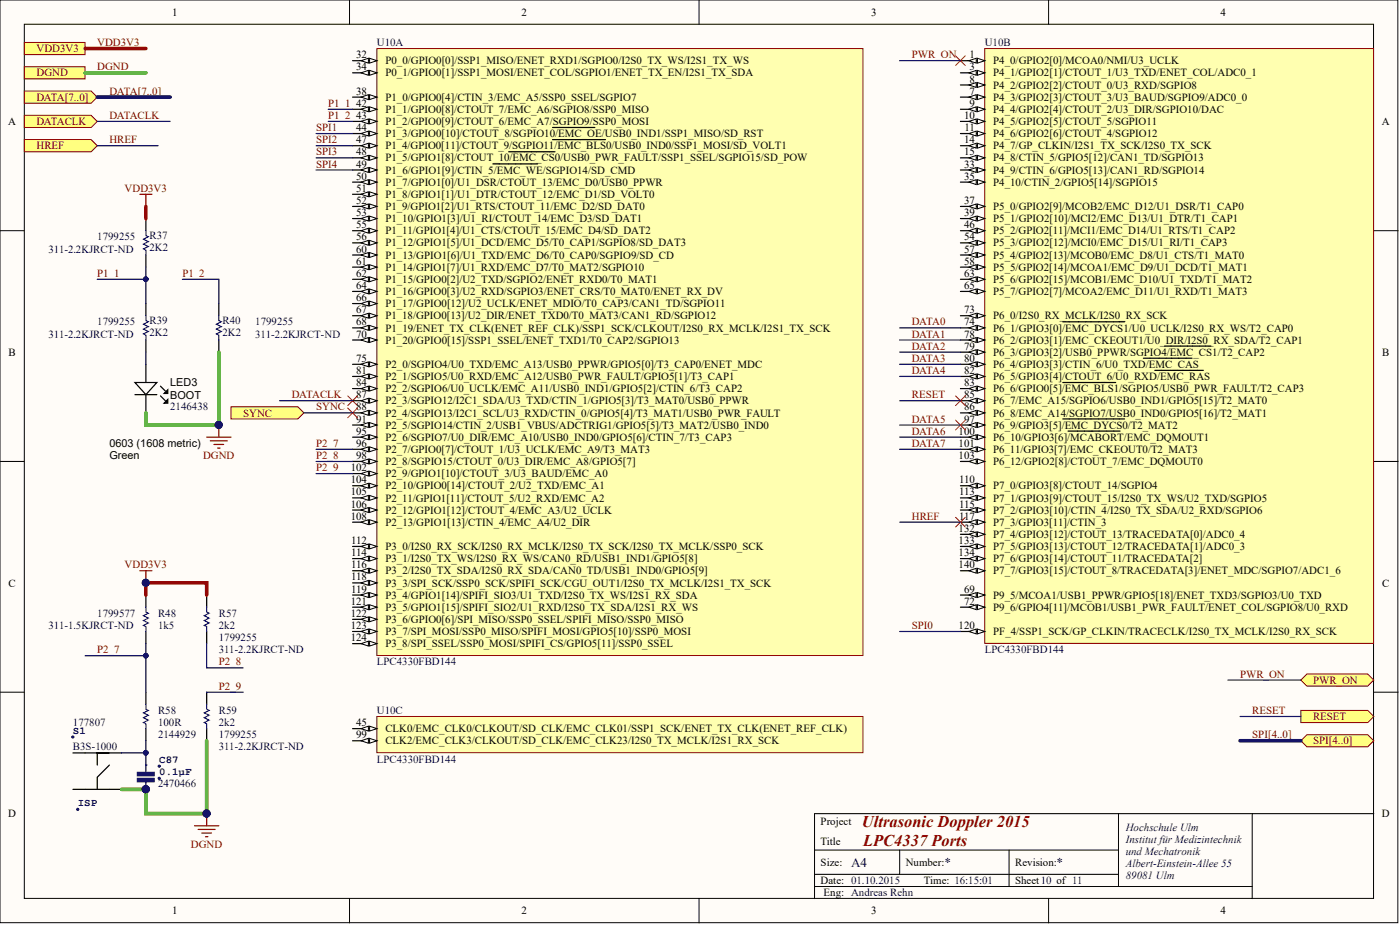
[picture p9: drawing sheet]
<svg xmlns="http://www.w3.org/2000/svg" width="292mm" height="193mm" viewBox="0 0 292 193" stroke-linecap="round" stroke-linejoin="round" font-family="sans-serif">
<defs><g id="words">
<g font-size="3.4" fill="#800000">
<text x="179.8" y="172.5">Ultrasonic Doppler 2015</text>
<text x="180.1" y="176.6">LPC4337 Ports</text>
</g>
<g font-size="2.7" fill="#000080">
<text x="177.6" y="180.8">A4</text>
<text x="197.1" y="180.8">*</text>
<text x="220.4" y="180.8">*</text>
</g>
<g font-size="2.3">
<text x="35.9" y="3.3">1</text>
<text x="108.8" y="3.3">2</text>
<text x="181.7" y="3.3">3</text>
<text x="254.7" y="3.3">4</text>
<text x="74.3" y="12.2">32</text>
<text x="74.3" y="14.7">34</text>
<text x="80.4" y="13.4">P0_0/GPIO0[0]/SSP1_MISO/ENET_RXD1/SGPIO0/I2S0_TX_WS/I2S1_TX_WS</text>
<text x="80.4" y="16">P0_1/GPIO0[1]/SSP1_MOSI/ENET_COL/SGPIO1/ENET_TX_EN/I2S1_TX_SDA</text>
<text x="202.3" y="12.2">1</text>
<text x="202.3" y="14.7">3</text>
<text x="202.3" y="17.2">8</text>
<text x="207.2" y="13.4">P4_0/GPIO2[0]/MCOA0/NMI/U3_UCLK</text>
<text x="207.2" y="16">P4_1/GPIO2[1]/CTOUT_1/U3_TXD/ENET_COL/ADC0_1</text>
<text x="74.3" y="19.8">38</text>
<text x="74.3" y="22.3">42</text>
<text x="80.4" y="21">P1_0/GPIO0[4]/CTIN_3/EMC_A5/SSP0_SSEL/SGPIO7</text>
<text x="80.4" y="23.6">P1_1/GPIO0[8]/CTOUT_7/EMC_A6/SGPIO8/SSP0_MISO</text>
<text x="202.3" y="19.8">7</text>
<text x="202.3" y="22.3">9</text>
<text x="207.2" y="18.5">P4_2/GPIO2[2]/CTOUT_0/U3_RXD/SGPIO8</text>
<text x="207.2" y="21">P4_3/GPIO2[3]/CTOUT_3/U3_BAUD/SGPIO9/ADC0_0</text>
<text x="207.2" y="23.6">P4_4/GPIO2[4]/CTOUT_2/U3_DIR/SGPIO10/DAC</text>
<text x="1.7" y="26.1">A</text>
<text x="74.3" y="24.8">43</text>
<text x="74.3" y="27.4">44</text>
<text x="74.3" y="29.9">47</text>
<text x="80.4" y="26.1">P1_2/GPIO0[9]/CTOUT_6/EMC_A7/SGPIO9/SSP0_MOSI</text>
<text x="80.4" y="28.6">P1_3/GPIO0[10]/CTOUT_8/SGPIO10/EMC_OE/USB0_IND1/SSP1_MISO/SD_RST</text>
<text x="201.1" y="24.8">10</text>
<text x="201.1" y="29.9">14</text>
<text x="201.2" y="27.4">11</text>
<text x="207.2" y="26.1">P4_5/GPIO2[5]/CTOUT_5/SGPIO11</text>
<text x="207.2" y="28.6">P4_6/GPIO2[6]/CTOUT_4/SGPIO12</text>
<text x="288.3" y="26.1">A</text>
<text x="74.3" y="32.4">48</text>
<text x="74.3" y="35">49</text>
<text x="80.4" y="31.2">P1_4/GPIO0[11]/CTOUT_9/SGPIO11/EMC_BLS0/USB0_IND0/SSP1_MOSI/SD_VOLT1</text>
<text x="80.4" y="33.7">P1_5/GPIO1[8]/CTOUT_10/EMC_CS0/USB0_PWR_FAULT/SSP1_SSEL/SGPIO15/SD_POW</text>
<text x="201.1" y="32.4">15</text>
<text x="201.1" y="35">33</text>
<text x="207.2" y="31.2">P4_7/GP_CLKIN/I2S1_TX_SCK/I2S0_TX_SCK</text>
<text x="207.2" y="33.7">P4_8/CTIN_5/GPIO5[12]/CAN1_TD/SGPIO13</text>
<text x="74.3" y="37.5">50</text>
<text x="74.3" y="40">51</text>
<text x="80.4" y="36.2">P1_6/GPIO1[9]/CTIN_5/EMC_WE/SGPIO14/SD_CMD</text>
<text x="80.4" y="38.8">P1_7/GPIO1[0]/U1_DSR/CTOUT_13/EMC_D0/USB0_PPWR</text>
<text x="80.4" y="41.3">P1_8/GPIO1[1]/U1_DTR/CTOUT_12/EMC_D1/SD_VOLT0</text>
<text x="201.1" y="37.5">35</text>
<text x="207.2" y="38.8">P4_10/CTIN_2/GPIO5[14]/SGPIO15</text>
<text x="207.2" y="36.2">P4_9/CTIN_6/GPIO5[13]/CAN1_RD/SGPIO14</text>
<text x="74.3" y="45.1">53</text>
<text x="74.3" y="47.6">55</text>
<text x="74.3" y="42.6">52</text>
<text x="80.4" y="46.4">P1_10/GPIO1[3]/U1_RI/CTOUT_14/EMC_D3/SD_DAT1</text>
<text x="80.4" y="43.8">P1_9/GPIO1[2]/U1_RTS/CTOUT_11/EMC_D2/SD_DAT0</text>
<text x="201.1" y="42.6">37</text>
<text x="201.1" y="45.1">39</text>
<text x="201.1" y="47.6">46</text>
<text x="207.2" y="43.8">P5_0/GPIO2[9]/MCOB2/EMC_D12/U1_DSR/T1_CAP0</text>
<text x="207.2" y="46.4">P5_1/GPIO2[10]/MCI2/EMC_D13/U1_DTR/T1_CAP1</text>
<text x="74.3" y="50.2">56</text>
<text x="74.3" y="52.7">60</text>
<text x="80.4" y="48.9">P1_11/GPIO1[4]/U1_CTS/CTOUT_15/EMC_D4/SD_DAT2</text>
<text x="80.4" y="51.4">P1_12/GPIO1[5]/U1_DCD/EMC_D5/T0_CAP1/SGPIO8/SD_DAT3</text>
<text x="80.4" y="54">P1_13/GPIO1[6]/U1_TXD/EMC_D6/T0_CAP0/SGPIO9/SD_CD</text>
<text x="201.1" y="50.2">54</text>
<text x="201.1" y="52.7">57</text>
<text x="207.2" y="48.9">P5_2/GPIO2[11]/MCI1/EMC_D14/U1_RTS/T1_CAP2</text>
<text x="207.2" y="51.4">P5_3/GPIO2[12]/MCI0/EMC_D15/U1_RI/T1_CAP3</text>
<text x="207.2" y="54">P5_4/GPIO2[13]/MCOB0/EMC_D8/U1_CTS/T1_MAT0</text>
<text x="74.3" y="55.2">61</text>
<text x="74.3" y="57.8">62</text>
<text x="80.4" y="56.5">P1_14/GPIO1[7]/U1_RXD/EMC_D7/T0_MAT2/SGPIO10</text>
<text x="80.4" y="59">P1_15/GPIO0[2]/U2_TXD/SGPIO2/ENET_RXD0/T0_MAT1</text>
<text x="201.1" y="55.2">58</text>
<text x="201.1" y="57.8">63</text>
<text x="207.2" y="56.5">P5_5/GPIO2[14]/MCOA1/EMC_D9/U1_DCD/T1_MAT1</text>
<text x="207.2" y="59">P5_6/GPIO2[15]/MCOB1/EMC_D10/U1_TXD/T1_MAT2</text>
<text x="74.3" y="60.3">64</text>
<text x="74.3" y="62.8">66</text>
<text x="74.3" y="65.4">67</text>
<text x="80.4" y="61.6">P1_16/GPIO0[3]/U2_RXD/SGPIO3/ENET_CRS/T0_MAT0/ENET_RX_DV</text>
<text x="80.4" y="64.1">P1_17/GPIO0[12]/U2_UCLK/ENET_MDIO/T0_CAP3/CAN1_TD/SGPIO11</text>
<text x="201.1" y="60.3">65</text>
<text x="201.1" y="65.4">73</text>
<text x="207.2" y="61.6">P5_7/GPIO2[7]/MCOA2/EMC_D11/U1_RXD/T1_MAT3</text>
<text x="74.3" y="67.9">68</text>
<text x="74.3" y="70.4">70</text>
<text x="80.4" y="66.6">P1_18/GPIO0[13]/U2_DIR/ENET_TXD0/T0_MAT3/CAN1_RD/SGPIO12</text>
<text x="80.4" y="69.2">P1_19/ENET_TX_CLK(ENET_REF_CLK)/SSP1_SCK/CLKOUT/I2S0_RX_MCLK/I2S1_TX_SCK</text>
<text x="80.4" y="71.7">P1_20/GPIO0[15]/SSP1_SSEL/ENET_TXD1/T0_CAP2/SGPIO13</text>
<text x="201.1" y="67.9">74</text>
<text x="201.1" y="70.4">78</text>
<text x="207.2" y="66.6">P6_0/I2S0_RX_MCLK/I2S0_RX_SCK</text>
<text x="207.2" y="69.2">P6_1/GPIO3[0]/EMC_DYCS1/U0_UCLK/I2S0_RX_WS/T2_CAP0</text>
<text x="207.2" y="71.7">P6_2/GPIO3[1]/EMC_CKEOUT1/U0_DIR/I2S0_RX_SDA/T2_CAP1</text>
<text x="1.8" y="74.2">B</text>
<text x="74.3" y="75.5">75</text>
<text x="80.4" y="76.8">P2_0/SGPIO4/U0_TXD/EMC_A13/USB0_PPWR/GPIO5[0]/T3_CAP0/ENET_MDC</text>
<text x="201.1" y="73">79</text>
<text x="201.1" y="75.5">80</text>
<text x="207.2" y="74.2">P6_3/GPIO3[2]/USB0_PPWR/SGPIO4/EMC_CS1/T2_CAP2</text>
<text x="207.2" y="76.8">P6_4/GPIO3[3]/CTIN_6/U0_TXD/EMC_CAS</text>
<text x="288.4" y="74.2">B</text>
<text x="35.5" y="80.6">LED3</text>
<text x="35.5" y="83.1">BOOT</text>
<text x="74.3" y="78">81</text>
<text x="74.3" y="80.6">84</text>
<text x="74.3" y="83.1">87</text>
<text x="80.4" y="79.3">P2_1/SGPIO5/U0_RXD/EMC_A12/USB0_PWR_FAULT/GPIO5[1]/T3_CAP1</text>
<text x="80.4" y="81.8">P2_2/SGPIO6/U0_UCLK/EMC_A11/USB0_IND1/GPIO5[2]/CTIN_6/T3_CAP2</text>
<text x="201.1" y="78">82</text>
<text x="201.1" y="80.6">83</text>
<text x="201.1" y="83.1">85</text>
<text x="207.2" y="79.3">P6_5/GPIO3[4]/CTOUT_6/U0_RXD/EMC_RAS</text>
<text x="207.2" y="81.8">P6_6/GPIO0[5]/EMC_BLS1/SGPIO5/USB0_PWR_FAULT/T2_CAP3</text>
<text x="74.3" y="85.6">88</text>
<text x="74.3" y="88.2">91</text>
<text x="80.4" y="84.4">P2_3/SGPIO12/I2C1_SDA/U3_TXD/CTIN_1/GPIO5[3]/T3_MAT0/USB0_PPWR</text>
<text x="80.4" y="86.9">P2_4/SGPIO13/I2C1_SCL/U3_RXD/CTIN_0/GPIO5[4]/T3_MAT1/USB0_PWR_FAULT</text>
<text x="80.4" y="89.4">P2_5/SGPIO14/CTIN_2/USB1_VBUS/ADCTRIG1/GPIO5[5]/T3_MAT2/USB0_IND0</text>
<text x="201.1" y="85.6">86</text>
<text x="201.1" y="88.2">97</text>
<text x="207.2" y="84.4">P6_7/EMC_A15/SGPIO6/USB0_IND1/GPIO5[15]/T2_MAT0</text>
<text x="207.2" y="86.9">P6_8/EMC_A14/SGPIO7/USB0_IND0/GPIO5[16]/T2_MAT1</text>
<text x="207.2" y="89.4">P6_9/GPIO3[5]/EMC_DYCS0/T2_MAT2</text>
<text x="22.8" y="93.3">0603 (1608 metric)</text>
<text x="22.8" y="95.8">Green</text>
<text x="74.3" y="90.7">95</text>
<text x="74.3" y="93.2">96</text>
<text x="74.3" y="95.8">98</text>
<text x="80.4" y="92">P2_6/SGPIO7/U0_DIR/EMC_A10/USB0_IND0/GPIO5[6]/CTIN_7/T3_CAP3</text>
<text x="80.4" y="94.5">P2_7/GPIO0[7]/CTOUT_1/U3_UCLK/EMC_A9/T3_MAT3</text>
<text x="200" y="90.7">100</text>
<text x="200" y="93.2">101</text>
<text x="200" y="95.8">103</text>
<text x="207.2" y="92">P6_10/GPIO3[6]/MCABORT/EMC_DQMOUT1</text>
<text x="207.2" y="94.5">P6_11/GPIO3[7]/EMC_CKEOUT0/T2_MAT3</text>
<text x="73.2" y="100.8">104</text>
<text x="73.2" y="98.3">102</text>
<text x="80.4" y="97">P2_8/SGPIO15/CTOUT_0/U3_DIR/EMC_A8/GPIO5[7]</text>
<text x="80.4" y="99.6">P2_9/GPIO1[10]/CTOUT_3/U3_BAUD/EMC_A0</text>
<text x="200.1" y="100.8">110</text>
<text x="207.2" y="97">P6_12/GPIO2[8]/CTOUT_7/EMC_DQMOUT0</text>
<text x="73.2" y="103.4">105</text>
<text x="73.2" y="105.9">106</text>
<text x="80.4" y="102.1">P2_10/GPIO0[14]/CTOUT_2/U2_TXD/EMC_A1</text>
<text x="80.4" y="104.6">P2_11/GPIO1[11]/CTOUT_5/U2_RXD/EMC_A2</text>
<text x="80.4" y="107.2">P2_12/GPIO1[12]/CTOUT_4/EMC_A3/U2_UCLK</text>
<text x="200.1" y="103.4">113</text>
<text x="200.1" y="105.9">115</text>
<text x="207.2" y="102.1">P7_0/GPIO3[8]/CTOUT_14/SGPIO4</text>
<text x="207.2" y="104.6">P7_1/GPIO3[9]/CTOUT_15/I2S0_TX_WS/U2_TXD/SGPIO5</text>
<text x="207.2" y="107.2">P7_2/GPIO3[10]/CTIN_4/I2S0_TX_SDA/U2_RXD/SGPIO6</text>
<text x="73.2" y="108.4">108</text>
<text x="73.3" y="113.5">112</text>
<text x="80.4" y="109.7">P2_13/GPIO1[13]/CTIN_4/EMC_A4/U2_DIR</text>
<text x="200" y="111">132</text>
<text x="200" y="113.5">133</text>
<text x="200.1" y="108.4">117</text>
<text x="207.2" y="109.7">P7_3/GPIO3[11]/CTIN_3</text>
<text x="207.2" y="112.2">P7_4/GPIO3[12]/CTOUT_13/TRACEDATA[0]/ADC0_4</text>
<text x="73.3" y="116">114</text>
<text x="73.3" y="118.6">116</text>
<text x="80.4" y="114.8">P3_0/I2S0_RX_SCK/I2S0_RX_MCLK/I2S0_TX_SCK/I2S0_TX_MCLK/SSP0_SCK</text>
<text x="80.4" y="117.3">P3_1/I2S0_TX_WS/I2S0_RX_WS/CAN0_RD/USB1_IND1/GPIO5[8]</text>
<text x="80.4" y="119.8">P3_2/I2S0_TX_SDA/I2S0_RX_SDA/CAN0_TD/USB1_IND0/GPIO5[9]</text>
<text x="200" y="116">134</text>
<text x="200" y="118.6">140</text>
<text x="207.2" y="114.8">P7_5/GPIO3[13]/CTOUT_12/TRACEDATA[1]/ADC0_3</text>
<text x="207.2" y="117.3">P7_6/GPIO3[14]/CTOUT_11/TRACEDATA[2]</text>
<text x="207.2" y="119.8">P7_7/GPIO3[15]/CTOUT_8/TRACEDATA[3]/ENET_MDC/SGPIO7/ADC1_6</text>
<text x="1.8" y="122.4">C</text>
<text x="73.3" y="121.1">118</text>
<text x="73.3" y="123.6">119</text>
<text x="80.4" y="122.4">P3_3/SPI_SCK/SSP0_SCK/SPIFI_SCK/CGU_OUT1/I2S0_TX_MCLK/I2S1_TX_SCK</text>
<text x="80.4" y="124.9">P3_4/GPIO1[14]/SPIFI_SIO3/U1_TXD/I2S0_TX_WS/I2S1_RX_SDA</text>
<text x="201.1" y="123.6">69</text>
<text x="207.2" y="124.9">P9_5/MCOA1/USB1_PPWR/GPIO5[18]/ENET_TXD3/SGPIO3/U0_TXD</text>
<text x="288.4" y="122.4">C</text>
<text x="73.2" y="126.2">121</text>
<text x="73.2" y="128.7">122</text>
<text x="73.2" y="131.2">123</text>
<text x="80.4" y="127.4">P3_5/GPIO1[15]/SPIFI_SIO2/U1_RXD/I2S0_TX_SDA/I2S1_RX_WS</text>
<text x="80.4" y="130">P3_6/GPIO0[6]/SPI_MISO/SSP0_SSEL/SPIFI_MISO/SSP0_MISO</text>
<text x="200" y="131.2">120</text>
<text x="201.1" y="126.2">72</text>
<text x="207.2" y="127.4">P9_6/GPIO4[11]/MCOB1/USB1_PWR_FAULT/ENET_COL/SGPIO8/U0_RXD</text>
<text x="73.2" y="133.8">124</text>
<text x="80.4" y="132.5">P3_7/SPI_MOSI/SSP0_MISO/SPIFI_MOSI/GPIO5[10]/SSP0_MOSI</text>
<text x="80.4" y="135">P3_8/SPI_SSEL/SSP0_MOSI/SPIFI_CS/GPIO5[11]/SSP0_SSEL</text>
<text x="207.2" y="132.5">PF_4/SSP1_SCK/GP_CLKIN/TRACECLK/I2S0_TX_MCLK/I2S0_RX_SCK</text>
<text x="74.3" y="151.5">45</text>
<text x="74.3" y="154">99</text>
<text x="80.4" y="152.8">CLK0/EMC_CLK0/CLKOUT/SD_CLK/EMC_CLK01/SSP1_SCK/ENET_TX_CLK(ENET_REF_CLK)</text>
<text x="80.4" y="155.3">CLK2/EMC_CLK3/CLKOUT/SD_CLK/EMC_CLK23/I2S0_TX_MCLK/I2S1_RX_SCK</text>
<text x="1.7" y="170.5">D</text>
<text x="171.2" y="172.1">Project</text>
<text x="288.3" y="170.5">D</text>
<text x="171.2" y="176.2">Title</text>
<text x="171.2" y="180.6">Size:</text>
<text x="171.2" y="184.4">Date: 01.10.2015</text>
<text x="189" y="180.6">Number:</text>
<text x="192.8" y="184.4">Time: 16:15:01</text>
<text x="211.8" y="180.6">Revision:</text>
<text x="211.8" y="184.4">Sheet10 of 11</text>
<text x="35.9" y="190.8">1</text>
<text x="108.8" y="190.8">2</text>
<text x="171.9" y="187">Eng: Andreas Rehn</text>
<text x="181.7" y="190.8">3</text>
<text x="254.7" y="190.8">4</text>
</g>
<g font-size="2.3" fill="#800000">
<text x="7.6" y="10.9">VDD3V3</text>
<text x="20.3" y="9.6">VDD3V3</text>
<text x="7.6" y="16">DGND</text>
<text x="20.3" y="14.7">DGND</text>
<text x="190.2" y="12.2">PWR_ON</text>
<text x="7.6" y="21">DATA[7..0]</text>
<text x="22.8" y="19.8">DATA[7..0]</text>
<text x="68.5" y="22.3">P1_1</text>
<text x="7.6" y="26.1">DATACLK</text>
<text x="22.8" y="24.8">DATACLK</text>
<text x="22.8" y="29.9">HREF</text>
<text x="66" y="29.9">SPI2</text>
<text x="66" y="27.4">SPI1</text>
<text x="68.5" y="24.8">P1_2</text>
<text x="7.6" y="31.2">HREF</text>
<text x="66" y="32.4">SPI3</text>
<text x="66" y="35">SPI4</text>
<text x="26" y="40">VDD3V3</text>
<text x="20.3" y="57.8">P1_1</text>
<text x="38" y="57.8">P1_2</text>
<text x="190.2" y="67.9">DATA0</text>
<text x="190.2" y="70.4">DATA1</text>
<text x="190.2" y="73">DATA2</text>
<text x="190.2" y="75.5">DATA3</text>
<text x="60.9" y="83.1">DATACLK</text>
<text x="190.2" y="78">DATA4</text>
<text x="190.2" y="83.1">RESET</text>
<text x="50.7" y="86.9">SYNC</text>
<text x="66" y="85.6">SYNC</text>
<text x="190.2" y="88.2">DATA5</text>
<text x="42.4" y="95.8">DGND</text>
<text x="66" y="93.2">P2_7</text>
<text x="66" y="95.8">P2_8</text>
<text x="190.2" y="90.7">DATA6</text>
<text x="190.2" y="93.2">DATA7</text>
<text x="66" y="98.3">P2_9</text>
<text x="190.2" y="108.4">HREF</text>
<text x="26" y="118.6">VDD3V3</text>
<text x="190.2" y="131.2">SPI0</text>
<text x="20.3" y="136.3">P2_7</text>
<text x="45.7" y="143.9">P2_9</text>
<text x="45.7" y="138.8">P2_8</text>
<text x="258.7" y="141.4">PWR_ON</text>
<text x="273.9" y="142.6">PWR_ON</text>
<text x="261.3" y="149">RESET</text>
<text x="261.3" y="154">SPI[4..0]</text>
<text x="273.9" y="150.2">RESET</text>
<text x="273.9" y="155.3">SPI[4..0]</text>
<text x="39.8" y="176.8">DGND</text>
</g>
<g font-size="2.3" fill="#000080">
<text x="78.6" y="9.6">U10A</text>
<text x="205.5" y="9.6">U10B</text>
<text x="10.1" y="52.7">311-2.2KJRCT-ND</text>
<text x="20.3" y="50.2">1799255</text>
<text x="31.2" y="49.9">R37</text>
<text x="31.2" y="52.4">2K2</text>
<text x="10.1" y="70.4">311-2.2KJRCT-ND</text>
<text x="20.3" y="67.9">1799255</text>
<text x="31.2" y="67.6">R39</text>
<text x="31.2" y="70.2">2K2</text>
<text x="46.4" y="67.6">R40</text>
<text x="46.4" y="70.2">2K2</text>
<text x="53.3" y="70.4">311-2.2KJRCT-ND</text>
<text x="53.3" y="67.9">1799255</text>
<text x="35.5" y="85.6">2146438</text>
<text x="10.1" y="131.2">311-1.5KJRCT-ND</text>
<text x="20.3" y="128.7">1799577</text>
<text x="33" y="128.7">R48</text>
<text x="33" y="131.2">1k5</text>
<text x="45.7" y="128.7">R57</text>
<text x="45.7" y="131.2">2k2</text>
<text x="45.7" y="136.3">311-2.2KJRCT-ND</text>
<text x="45.7" y="133.8">1799255</text>
<text x="205.5" y="136.3">LPC4330FBD144</text>
<text x="78.6" y="138.8">LPC4330FBD144</text>
<text x="33" y="149">R58</text>
<text x="45.7" y="149">R59</text>
<text x="78.6" y="149">U10C</text>
<text x="15.2" y="151.5">177807</text>
<text x="33" y="154">2144929</text>
<text x="33" y="151.5">100R</text>
<text x="45.7" y="154">1799255</text>
<text x="45.7" y="151.5">2k2</text>
<text x="15.2" y="156.6">B3S-1000</text>
<text x="45.7" y="156.6">311-2.2KJRCT-ND</text>
<text x="78.6" y="159.1">LPC4330FBD144</text>
<text x="33" y="164.2">2470466</text>
<text x="234.9" y="173.3">Hochschule Ulm</text>
<text x="234.9" y="175.8">Institut für Medizintechnik</text>
<text x="234.9" y="178.4">und Mechatronik</text>
<text x="234.9" y="180.9">Albert-Einstein-Allee 55</text>
<text x="234.9" y="183.4">89081 Ulm</text>
</g>
<g font-size="2.2" fill="#000080">
<text x="15.2" y="153.1">S1</text>
<text x="33.2" y="159.2">C87</text>
<text x="33.2" y="161.7">0.1µF</text>
<text x="16.2" y="168.2">ISP</text>
</g>
</g></defs>
<g fill="#fffcf8" stroke="#000" stroke-width=".21">
<path d="M0 0h291.7v192.5h-291.7z"/>
<path d="M5.1 5.1h281.5v182.3h-281.5z"/>
</g>
<g fill="none" stroke="#000" stroke-width=".21">
<path d="M72.9 0v5.1M145.9 0v5.1M218.8 0v5.1M0 48.1h5.1M286.6 48.1h5.1M0 96.3h5.1M286.6 96.3h5.1M0 144.4h5.1M286.6 144.4h5.1M169.9 177.3h63.5M187.7 177.3v5.1M210.5 177.3v7.6"/>
<path d="M233.4 169.7v15.2M261.3 169.7h-91.4v17.8M286.6 169.7h-25.3v17.8M72.9 187.5v5M145.9 187.5v5M169.9 184.9h91.4M169.9 182.4h63.5M218.8 187.5v5"/>
</g>
<g fill="#ffff80" stroke="#800000" stroke-width=".21">
<path d="M5.1 19h13.9l1.3 1.3-1.3 1.2h-13.9z" fill-rule="evenodd"/>
<path d="M5.1 8.9h12.7v2.5h-12.7z" fill-rule="evenodd"/>
<path d="M5.1 13.9h12.7v2.6h-12.7z" fill-rule="evenodd"/>
</g>
<path d="M205.5 10.1h81.1v124.1h-81.1z" fill="#ffffb0" stroke="#800000" stroke-width=".21"/>
<path d="M200.4 12.7h5.1" fill="none" stroke="#000" stroke-width=".25"/>
<path d="M203.9 12.2l1.6 .5-1.6 .5z" fill="#fffcf8"/>
<path d="M203.9 12.2l1.6 .5-1.6 .5z" fill="none" stroke="#000" stroke-width=".21"/>
<path d="M202.2 12.7l1.5-.5v1z" fill="#fffcf8"/>
<path d="M202.2 12.7l1.5-.5v1z" fill="none" stroke="#000" stroke-width=".21"/>
<path d="M200.4 15.2h5.1" fill="none" stroke="#000" stroke-width=".25"/>
<path d="M203.9 14.7l1.6 .5-1.6 .5z" fill="#fffcf8"/>
<path d="M203.9 14.7l1.6 .5-1.6 .5z" fill="none" stroke="#000" stroke-width=".21"/>
<path d="M202.2 15.2l1.5-.5v1z" fill="#fffcf8"/>
<path d="M202.2 15.2l1.5-.5v1z" fill="none" stroke="#000" stroke-width=".21"/>
<path d="M200.4 38h5.1" fill="none" stroke="#000" stroke-width=".25"/>
<path d="M203.9 37.5l1.6 .5-1.6 .5z" fill="#fffcf8"/>
<path d="M203.9 37.5l1.6 .5-1.6 .5z" fill="none" stroke="#000" stroke-width=".21"/>
<path d="M202.2 38l1.5-.5v1z" fill="#fffcf8"/>
<path d="M202.2 38l1.5-.5v1z" fill="none" stroke="#000" stroke-width=".21"/>
<path d="M200.4 17.7h5.1" fill="none" stroke="#000" stroke-width=".25"/>
<path d="M203.9 17.2l1.6 .5-1.6 .5z" fill="#fffcf8"/>
<path d="M203.9 17.2l1.6 .5-1.6 .5z" fill="none" stroke="#000" stroke-width=".21"/>
<path d="M202.2 17.7l1.5-.5v1z" fill="#fffcf8"/>
<path d="M202.2 17.7l1.5-.5v1z" fill="none" stroke="#000" stroke-width=".21"/>
<path d="M200.4 20.3h5.1" fill="none" stroke="#000" stroke-width=".25"/>
<path d="M203.9 19.8l1.6 .5-1.6 .5z" fill="#fffcf8"/>
<path d="M203.9 19.8l1.6 .5-1.6 .5z" fill="none" stroke="#000" stroke-width=".21"/>
<path d="M202.2 20.3l1.5-.5v1z" fill="#fffcf8"/>
<path d="M202.2 20.3l1.5-.5v1z" fill="none" stroke="#000" stroke-width=".21"/>
<path d="M200.4 22.8h5.1" fill="none" stroke="#000" stroke-width=".25"/>
<path d="M203.9 22.3l1.6 .5-1.6 .5z" fill="#fffcf8"/>
<path d="M203.9 22.3l1.6 .5-1.6 .5z" fill="none" stroke="#000" stroke-width=".21"/>
<path d="M202.2 22.8l1.5-.5v1z" fill="#fffcf8"/>
<path d="M202.2 22.8l1.5-.5v1z" fill="none" stroke="#000" stroke-width=".21"/>
<path d="M200.4 25.3h5.1" fill="none" stroke="#000" stroke-width=".25"/>
<path d="M203.9 24.8l1.6 .5-1.6 .5z" fill="#fffcf8"/>
<path d="M203.9 24.8l1.6 .5-1.6 .5z" fill="none" stroke="#000" stroke-width=".21"/>
<path d="M202.2 25.3l1.5-.5v1z" fill="#fffcf8"/>
<path d="M202.2 25.3l1.5-.5v1z" fill="none" stroke="#000" stroke-width=".21"/>
<path d="M200.4 27.9h5.1" fill="none" stroke="#000" stroke-width=".25"/>
<path d="M203.9 27.4l1.6 .5-1.6 .5z" fill="#fffcf8"/>
<path d="M203.9 27.4l1.6 .5-1.6 .5z" fill="none" stroke="#000" stroke-width=".21"/>
<path d="M202.2 27.9l1.5-.5v1z" fill="#fffcf8"/>
<path d="M202.2 27.9l1.5-.5v1z" fill="none" stroke="#000" stroke-width=".21"/>
<path d="M200.4 30.4h5.1" fill="none" stroke="#000" stroke-width=".25"/>
<path d="M203.9 29.9l1.6 .5-1.6 .5z" fill="#fffcf8"/>
<path d="M203.9 29.9l1.6 .5-1.6 .5z" fill="none" stroke="#000" stroke-width=".21"/>
<path d="M202.2 30.4l1.5-.5v1z" fill="#fffcf8"/>
<path d="M202.2 30.4l1.5-.5v1z" fill="none" stroke="#000" stroke-width=".21"/>
<path d="M200.4 32.9h5.1" fill="none" stroke="#000" stroke-width=".25"/>
<path d="M203.9 32.4l1.6 .5-1.6 .5z" fill="#fffcf8"/>
<path d="M203.9 32.4l1.6 .5-1.6 .5z" fill="none" stroke="#000" stroke-width=".21"/>
<path d="M202.2 32.9l1.5-.5v1z" fill="#fffcf8"/>
<path d="M202.2 32.9l1.5-.5v1z" fill="none" stroke="#000" stroke-width=".21"/>
<path d="M200.4 35.5h5.1" fill="none" stroke="#000" stroke-width=".25"/>
<path d="M203.9 35l1.6 .5-1.6 .5z" fill="#fffcf8"/>
<path d="M203.9 35l1.6 .5-1.6 .5z" fill="none" stroke="#000" stroke-width=".21"/>
<path d="M202.2 35.5l1.5-.5v1z" fill="#fffcf8"/>
<path d="M202.2 35.5l1.5-.5v1z" fill="none" stroke="#000" stroke-width=".21"/>
<path d="M200.4 43.1h5.1" fill="none" stroke="#000" stroke-width=".25"/>
<path d="M203.9 42.6l1.6 .5-1.6 .5z" fill="#fffcf8"/>
<path d="M203.9 42.6l1.6 .5-1.6 .5z" fill="none" stroke="#000" stroke-width=".21"/>
<path d="M202.2 43.1l1.5-.5v1z" fill="#fffcf8"/>
<path d="M202.2 43.1l1.5-.5v1z" fill="none" stroke="#000" stroke-width=".21"/>
<path d="M200.4 45.6h5.1" fill="none" stroke="#000" stroke-width=".25"/>
<path d="M203.9 45.1l1.6 .5-1.6 .5z" fill="#fffcf8"/>
<path d="M203.9 45.1l1.6 .5-1.6 .5z" fill="none" stroke="#000" stroke-width=".21"/>
<path d="M202.2 45.6l1.5-.5v1z" fill="#fffcf8"/>
<path d="M202.2 45.6l1.5-.5v1z" fill="none" stroke="#000" stroke-width=".21"/>
<path d="M200.4 48.1h5.1" fill="none" stroke="#000" stroke-width=".25"/>
<path d="M203.9 47.6l1.6 .5-1.6 .5z" fill="#fffcf8"/>
<path d="M203.9 47.6l1.6 .5-1.6 .5z" fill="none" stroke="#000" stroke-width=".21"/>
<path d="M202.2 48.1l1.5-.5v1z" fill="#fffcf8"/>
<path d="M202.2 48.1l1.5-.5v1z" fill="none" stroke="#000" stroke-width=".21"/>
<path d="M200.4 50.7h5.1" fill="none" stroke="#000" stroke-width=".25"/>
<path d="M203.9 50.2l1.6 .5-1.6 .5z" fill="#fffcf8"/>
<path d="M203.9 50.2l1.6 .5-1.6 .5z" fill="none" stroke="#000" stroke-width=".21"/>
<path d="M202.2 50.7l1.5-.5v1z" fill="#fffcf8"/>
<path d="M202.2 50.7l1.5-.5v1z" fill="none" stroke="#000" stroke-width=".21"/>
<path d="M200.4 53.2h5.1" fill="none" stroke="#000" stroke-width=".25"/>
<path d="M203.9 52.7l1.6 .5-1.6 .5z" fill="#fffcf8"/>
<path d="M203.9 52.7l1.6 .5-1.6 .5z" fill="none" stroke="#000" stroke-width=".21"/>
<path d="M202.2 53.2l1.5-.5v1z" fill="#fffcf8"/>
<path d="M202.2 53.2l1.5-.5v1z" fill="none" stroke="#000" stroke-width=".21"/>
<path d="M200.4 55.7h5.1" fill="none" stroke="#000" stroke-width=".25"/>
<path d="M203.9 55.2l1.6 .5-1.6 .5z" fill="#fffcf8"/>
<path d="M203.9 55.2l1.6 .5-1.6 .5z" fill="none" stroke="#000" stroke-width=".21"/>
<path d="M202.2 55.7l1.5-.5v1z" fill="#fffcf8"/>
<path d="M202.2 55.7l1.5-.5v1z" fill="none" stroke="#000" stroke-width=".21"/>
<path d="M200.4 58.3h5.1" fill="none" stroke="#000" stroke-width=".25"/>
<path d="M203.9 57.8l1.6 .5-1.6 .5z" fill="#fffcf8"/>
<path d="M203.9 57.8l1.6 .5-1.6 .5z" fill="none" stroke="#000" stroke-width=".21"/>
<path d="M202.2 58.3l1.5-.5v1z" fill="#fffcf8"/>
<path d="M202.2 58.3l1.5-.5v1z" fill="none" stroke="#000" stroke-width=".21"/>
<path d="M200.4 60.8h5.1" fill="none" stroke="#000" stroke-width=".25"/>
<path d="M203.9 60.3l1.6 .5-1.6 .5z" fill="#fffcf8"/>
<path d="M203.9 60.3l1.6 .5-1.6 .5z" fill="none" stroke="#000" stroke-width=".21"/>
<path d="M202.2 60.8l1.5-.5v1z" fill="#fffcf8"/>
<path d="M202.2 60.8l1.5-.5v1z" fill="none" stroke="#000" stroke-width=".21"/>
<path d="M200.4 65.9h5.1" fill="none" stroke="#000" stroke-width=".25"/>
<path d="M203.9 65.4l1.6 .5-1.6 .5z" fill="#fffcf8"/>
<path d="M203.9 65.4l1.6 .5-1.6 .5z" fill="none" stroke="#000" stroke-width=".21"/>
<path d="M202.2 65.9l1.5-.5v1z" fill="#fffcf8"/>
<path d="M202.2 65.9l1.5-.5v1z" fill="none" stroke="#000" stroke-width=".21"/>
<path d="M200.4 68.4h5.1" fill="none" stroke="#000" stroke-width=".25"/>
<path d="M203.9 67.9l1.6 .5-1.6 .5z" fill="#fffcf8"/>
<path d="M203.9 67.9l1.6 .5-1.6 .5z" fill="none" stroke="#000" stroke-width=".21"/>
<path d="M202.2 68.4l1.5-.5v1z" fill="#fffcf8"/>
<path d="M202.2 68.4l1.5-.5v1z" fill="none" stroke="#000" stroke-width=".21"/>
<path d="M221.7 67.1h12.9M200.4 91.2h5.1" fill="none" stroke="#000" stroke-width=".25"/>
<path d="M203.9 90.7l1.6 .5-1.6 .5z" fill="#fffcf8"/>
<path d="M203.9 90.7l1.6 .5-1.6 .5z" fill="none" stroke="#000" stroke-width=".21"/>
<path d="M202.2 91.2l1.5-.5v1z" fill="#fffcf8"/>
<path d="M202.2 91.2l1.5-.5v1z" fill="none" stroke="#000" stroke-width=".21"/>
<path d="M200.4 93.7h5.1M222.8 89.9h10.9" fill="none" stroke="#000" stroke-width=".25"/>
<path d="M203.9 93.2l1.6 .5-1.6 .5z" fill="#fffcf8"/>
<path d="M203.9 93.2l1.6 .5-1.6 .5z" fill="none" stroke="#000" stroke-width=".21"/>
<path d="M202.2 93.7l1.5-.5v1z" fill="#fffcf8"/>
<path d="M202.2 93.7l1.5-.5v1z" fill="none" stroke="#000" stroke-width=".21"/>
<path d="M200.4 96.3h5.1" fill="none" stroke="#000" stroke-width=".25"/>
<path d="M203.9 95.8l1.6 .5-1.6 .5z" fill="#fffcf8"/>
<path d="M203.9 95.8l1.6 .5-1.6 .5z" fill="none" stroke="#000" stroke-width=".21"/>
<path d="M202.2 96.3l1.5-.5v1z" fill="#fffcf8"/>
<path d="M202.2 96.3l1.5-.5v1z" fill="none" stroke="#000" stroke-width=".21"/>
<path d="M200.4 70.9h5.1" fill="none" stroke="#000" stroke-width=".25"/>
<path d="M203.9 70.4l1.6 .5-1.6 .5z" fill="#fffcf8"/>
<path d="M203.9 70.4l1.6 .5-1.6 .5z" fill="none" stroke="#000" stroke-width=".21"/>
<path d="M202.2 70.9l1.5-.5v1z" fill="#fffcf8"/>
<path d="M202.2 70.9l1.5-.5v1z" fill="none" stroke="#000" stroke-width=".21"/>
<path d="M200.4 73.5h5.1" fill="none" stroke="#000" stroke-width=".25"/>
<path d="M203.9 73l1.6 .5-1.6 .5z" fill="#fffcf8"/>
<path d="M203.9 73l1.6 .5-1.6 .5z" fill="none" stroke="#000" stroke-width=".21"/>
<path d="M202.2 73.5l1.5-.5v1z" fill="#fffcf8"/>
<path d="M202.2 73.5l1.5-.5v1z" fill="none" stroke="#000" stroke-width=".21"/>
<path d="M200.4 76h5.1M243 72.2h9.6" fill="none" stroke="#000" stroke-width=".25"/>
<path d="M203.9 75.5l1.6 .5-1.6 .5z" fill="#fffcf8"/>
<path d="M203.9 75.5l1.6 .5-1.6 .5z" fill="none" stroke="#000" stroke-width=".21"/>
<path d="M202.2 76l1.5-.5v1z" fill="#fffcf8"/>
<path d="M202.2 76l1.5-.5v1z" fill="none" stroke="#000" stroke-width=".21"/>
<path d="M200.4 78.5h5.1M238.6 74.7h10.1" fill="none" stroke="#000" stroke-width=".25"/>
<path d="M203.9 78l1.6 .5-1.6 .5z" fill="#fffcf8"/>
<path d="M203.9 78l1.6 .5-1.6 .5z" fill="none" stroke="#000" stroke-width=".21"/>
<path d="M202.2 78.5l1.5-.5v1z" fill="#fffcf8"/>
<path d="M202.2 78.5l1.5-.5v1z" fill="none" stroke="#000" stroke-width=".21"/>
<path d="M240.9 77.3h10.2M200.4 81.1h5.1" fill="none" stroke="#000" stroke-width=".25"/>
<path d="M203.9 80.6l1.6 .5-1.6 .5z" fill="#fffcf8"/>
<path d="M203.9 80.6l1.6 .5-1.6 .5z" fill="none" stroke="#000" stroke-width=".21"/>
<path d="M202.2 81.1l1.5-.5v1z" fill="#fffcf8"/>
<path d="M202.2 81.1l1.5-.5v1z" fill="none" stroke="#000" stroke-width=".21"/>
<path d="M221.7 79.8h11.1M200.4 83.6h5.1" fill="none" stroke="#000" stroke-width=".25"/>
<path d="M203.9 83.1l1.6 .5-1.6 .5z" fill="#fffcf8"/>
<path d="M203.9 83.1l1.6 .5-1.6 .5z" fill="none" stroke="#000" stroke-width=".21"/>
<path d="M202.2 83.6l1.5-.5v1z" fill="#fffcf8"/>
<path d="M202.2 83.6l1.5-.5v1z" fill="none" stroke="#000" stroke-width=".21"/>
<path d="M200.4 86.1h5.1" fill="none" stroke="#000" stroke-width=".25"/>
<path d="M203.9 85.6l1.6 .5-1.6 .5z" fill="#fffcf8"/>
<path d="M203.9 85.6l1.6 .5-1.6 .5z" fill="none" stroke="#000" stroke-width=".21"/>
<path d="M202.2 86.1l1.5-.5v1z" fill="#fffcf8"/>
<path d="M202.2 86.1l1.5-.5v1z" fill="none" stroke="#000" stroke-width=".21"/>
<path d="M200.4 88.7h5.1" fill="none" stroke="#000" stroke-width=".25"/>
<path d="M203.9 88.2l1.6 .5-1.6 .5z" fill="#fffcf8"/>
<path d="M203.9 88.2l1.6 .5-1.6 .5z" fill="none" stroke="#000" stroke-width=".21"/>
<path d="M202.2 88.7l1.5-.5v1z" fill="#fffcf8"/>
<path d="M202.2 88.7l1.5-.5v1z" fill="none" stroke="#000" stroke-width=".21"/>
<path d="M221.7 87.4h12.9M200.4 101.3h5.1" fill="none" stroke="#000" stroke-width=".25"/>
<path d="M203.9 100.8l1.6 .5-1.6 .5z" fill="#fffcf8"/>
<path d="M203.9 100.8l1.6 .5-1.6 .5z" fill="none" stroke="#000" stroke-width=".21"/>
<path d="M202.2 101.3l1.5-.5v1z" fill="#fffcf8"/>
<path d="M202.2 101.3l1.5-.5v1z" fill="none" stroke="#000" stroke-width=".21"/>
<path d="M200.4 103.9h5.1" fill="none" stroke="#000" stroke-width=".25"/>
<path d="M203.9 103.4l1.6 .5-1.6 .5z" fill="#fffcf8"/>
<path d="M203.9 103.4l1.6 .5-1.6 .5z" fill="none" stroke="#000" stroke-width=".21"/>
<path d="M202.2 103.9l1.5-.5v1z" fill="#fffcf8"/>
<path d="M202.2 103.9l1.5-.5v1z" fill="none" stroke="#000" stroke-width=".21"/>
<path d="M200.4 106.4h5.1" fill="none" stroke="#000" stroke-width=".25"/>
<path d="M203.9 105.9l1.6 .5-1.6 .5z" fill="#fffcf8"/>
<path d="M203.9 105.9l1.6 .5-1.6 .5z" fill="none" stroke="#000" stroke-width=".21"/>
<path d="M202.2 106.4l1.5-.5v1z" fill="#fffcf8"/>
<path d="M202.2 106.4l1.5-.5v1z" fill="none" stroke="#000" stroke-width=".21"/>
<path d="M200.4 108.9h5.1" fill="none" stroke="#000" stroke-width=".25"/>
<path d="M203.9 108.4l1.6 .5-1.6 .5z" fill="#fffcf8"/>
<path d="M203.9 108.4l1.6 .5-1.6 .5z" fill="none" stroke="#000" stroke-width=".21"/>
<path d="M202.2 108.9l1.5-.5v1z" fill="#fffcf8"/>
<path d="M202.2 108.9l1.5-.5v1z" fill="none" stroke="#000" stroke-width=".21"/>
<path d="M200.4 111.5h5.1" fill="none" stroke="#000" stroke-width=".25"/>
<path d="M203.9 111l1.6 .5-1.6 .5z" fill="#fffcf8"/>
<path d="M203.9 111l1.6 .5-1.6 .5z" fill="none" stroke="#000" stroke-width=".21"/>
<path d="M202.2 111.5l1.5-.5v1z" fill="#fffcf8"/>
<path d="M202.2 111.5l1.5-.5v1z" fill="none" stroke="#000" stroke-width=".21"/>
<path d="M200.4 114h5.1" fill="none" stroke="#000" stroke-width=".25"/>
<path d="M203.9 113.5l1.6 .5-1.6 .5z" fill="#fffcf8"/>
<path d="M203.9 113.5l1.6 .5-1.6 .5z" fill="none" stroke="#000" stroke-width=".21"/>
<path d="M202.2 114l1.5-.5v1z" fill="#fffcf8"/>
<path d="M202.2 114l1.5-.5v1z" fill="none" stroke="#000" stroke-width=".21"/>
<path d="M200.4 116.5h5.1" fill="none" stroke="#000" stroke-width=".25"/>
<path d="M203.9 116l1.6 .5-1.6 .5z" fill="#fffcf8"/>
<path d="M203.9 116l1.6 .5-1.6 .5z" fill="none" stroke="#000" stroke-width=".21"/>
<path d="M202.2 116.5l1.5-.5v1z" fill="#fffcf8"/>
<path d="M202.2 116.5l1.5-.5v1z" fill="none" stroke="#000" stroke-width=".21"/>
<path d="M200.4 119.1h5.1" fill="none" stroke="#000" stroke-width=".25"/>
<path d="M203.9 118.6l1.6 .5-1.6 .5z" fill="#fffcf8"/>
<path d="M203.9 118.6l1.6 .5-1.6 .5z" fill="none" stroke="#000" stroke-width=".21"/>
<path d="M202.2 119.1l1.5-.5v1z" fill="#fffcf8"/>
<path d="M202.2 119.1l1.5-.5v1z" fill="none" stroke="#000" stroke-width=".21"/>
<path d="M200.4 124.1h5.1" fill="none" stroke="#000" stroke-width=".25"/>
<path d="M203.9 123.6l1.6 .5-1.6 .5z" fill="#fffcf8"/>
<path d="M203.9 123.6l1.6 .5-1.6 .5z" fill="none" stroke="#000" stroke-width=".21"/>
<path d="M202.2 124.1l1.5-.5v1z" fill="#fffcf8"/>
<path d="M202.2 124.1l1.5-.5v1z" fill="none" stroke="#000" stroke-width=".21"/>
<path d="M200.4 126.7h5.1" fill="none" stroke="#000" stroke-width=".25"/>
<path d="M203.9 126.2l1.6 .5-1.6 .5z" fill="#fffcf8"/>
<path d="M203.9 126.2l1.6 .5-1.6 .5z" fill="none" stroke="#000" stroke-width=".21"/>
<path d="M202.2 126.7l1.5-.5v1z" fill="#fffcf8"/>
<path d="M202.2 126.7l1.5-.5v1z" fill="none" stroke="#000" stroke-width=".21"/>
<path d="M200.4 131.7h5.1" fill="none" stroke="#000" stroke-width=".25"/>
<path d="M203.9 131.2l1.6 .5-1.6 .5z" fill="#fffcf8"/>
<path d="M203.9 131.2l1.6 .5-1.6 .5z" fill="none" stroke="#000" stroke-width=".21"/>
<path d="M202.2 131.7l1.5-.5v1z" fill="#fffcf8"/>
<path d="M202.2 131.7l1.5-.5v1z" fill="none" stroke="#000" stroke-width=".21"/>
<path d="M72.5 82.6l2.1 2M74.6 82.6l-2.1 2M199.4 87.7l2 2M201.4 87.7l-2 2M199.4 107.9l2 2M201.4 107.9l-2 2" fill="none" stroke="#f00" stroke-width=".21"/>
<path d="M48.2 84.9h13.9l1.3 1.2-1.3 1.3h-13.9z" fill-rule="evenodd" fill="#ffff80" stroke="#800000" stroke-width=".21"/>
<path d="M78.6 10.1h101.4v126.7h-101.4z" fill="#ffffb0" stroke="#800000" stroke-width=".21"/>
<path d="M73.6 12.7h5" fill="none" stroke="#000" stroke-width=".25"/>
<path d="M77.1 12.2l1.5 .5-1.5 .5z" fill="#fffcf8"/>
<path d="M77.1 12.2l1.5 .5-1.5 .5z" fill="none" stroke="#000" stroke-width=".21"/>
<path d="M75.3 12.7l1.6-.5v1z" fill="#fffcf8"/>
<path d="M75.3 12.7l1.6-.5v1z" fill="none" stroke="#000" stroke-width=".21"/>
<path d="M73.6 15.2h5" fill="none" stroke="#000" stroke-width=".25"/>
<path d="M77.1 14.7l1.5 .5-1.5 .5z" fill="#fffcf8"/>
<path d="M77.1 14.7l1.5 .5-1.5 .5z" fill="none" stroke="#000" stroke-width=".21"/>
<path d="M75.3 15.2l1.6-.5v1z" fill="#fffcf8"/>
<path d="M75.3 15.2l1.6-.5v1z" fill="none" stroke="#000" stroke-width=".21"/>
<path d="M73.6 20.3h5" fill="none" stroke="#000" stroke-width=".25"/>
<path d="M77.1 19.8l1.5 .5-1.5 .5z" fill="#fffcf8"/>
<path d="M77.1 19.8l1.5 .5-1.5 .5z" fill="none" stroke="#000" stroke-width=".21"/>
<path d="M75.3 20.3l1.6-.5v1z" fill="#fffcf8"/>
<path d="M75.3 20.3l1.6-.5v1z" fill="none" stroke="#000" stroke-width=".21"/>
<path d="M73.6 22.8h5" fill="none" stroke="#000" stroke-width=".25"/>
<path d="M77.1 22.3l1.5 .5-1.5 .5z" fill="#fffcf8"/>
<path d="M77.1 22.3l1.5 .5-1.5 .5z" fill="none" stroke="#000" stroke-width=".21"/>
<path d="M75.3 22.8l1.6-.5v1z" fill="#fffcf8"/>
<path d="M75.3 22.8l1.6-.5v1z" fill="none" stroke="#000" stroke-width=".21"/>
<path d="M73.6 45.6h5" fill="none" stroke="#000" stroke-width=".25"/>
<path d="M77.1 45.1l1.5 .5-1.5 .5z" fill="#fffcf8"/>
<path d="M77.1 45.1l1.5 .5-1.5 .5z" fill="none" stroke="#000" stroke-width=".21"/>
<path d="M75.3 45.6l1.6-.5v1z" fill="#fffcf8"/>
<path d="M75.3 45.6l1.6-.5v1z" fill="none" stroke="#000" stroke-width=".21"/>
<path d="M73.6 48.1h5" fill="none" stroke="#000" stroke-width=".25"/>
<path d="M77.1 47.6l1.5 .5-1.5 .5z" fill="#fffcf8"/>
<path d="M77.1 47.6l1.5 .5-1.5 .5z" fill="none" stroke="#000" stroke-width=".21"/>
<path d="M75.3 48.1l1.6-.5v1z" fill="#fffcf8"/>
<path d="M75.3 48.1l1.6-.5v1z" fill="none" stroke="#000" stroke-width=".21"/>
<path d="M73.6 50.7h5" fill="none" stroke="#000" stroke-width=".25"/>
<path d="M77.1 50.2l1.5 .5-1.5 .5z" fill="#fffcf8"/>
<path d="M77.1 50.2l1.5 .5-1.5 .5z" fill="none" stroke="#000" stroke-width=".21"/>
<path d="M75.3 50.7l1.6-.5v1z" fill="#fffcf8"/>
<path d="M75.3 50.7l1.6-.5v1z" fill="none" stroke="#000" stroke-width=".21"/>
<path d="M73.6 53.2h5" fill="none" stroke="#000" stroke-width=".25"/>
<path d="M77.1 52.7l1.5 .5-1.5 .5z" fill="#fffcf8"/>
<path d="M77.1 52.7l1.5 .5-1.5 .5z" fill="none" stroke="#000" stroke-width=".21"/>
<path d="M75.3 53.2l1.6-.5v1z" fill="#fffcf8"/>
<path d="M75.3 53.2l1.6-.5v1z" fill="none" stroke="#000" stroke-width=".21"/>
<path d="M73.6 55.7h5" fill="none" stroke="#000" stroke-width=".25"/>
<path d="M77.1 55.2l1.5 .5-1.5 .5z" fill="#fffcf8"/>
<path d="M77.1 55.2l1.5 .5-1.5 .5z" fill="none" stroke="#000" stroke-width=".21"/>
<path d="M75.3 55.7l1.6-.5v1z" fill="#fffcf8"/>
<path d="M75.3 55.7l1.6-.5v1z" fill="none" stroke="#000" stroke-width=".21"/>
<path d="M73.6 58.3h5" fill="none" stroke="#000" stroke-width=".25"/>
<path d="M77.1 57.8l1.5 .5-1.5 .5z" fill="#fffcf8"/>
<path d="M77.1 57.8l1.5 .5-1.5 .5z" fill="none" stroke="#000" stroke-width=".21"/>
<path d="M75.3 58.3l1.6-.5v1z" fill="#fffcf8"/>
<path d="M75.3 58.3l1.6-.5v1z" fill="none" stroke="#000" stroke-width=".21"/>
<path d="M73.6 60.8h5" fill="none" stroke="#000" stroke-width=".25"/>
<path d="M77.1 60.3l1.5 .5-1.5 .5z" fill="#fffcf8"/>
<path d="M77.1 60.3l1.5 .5-1.5 .5z" fill="none" stroke="#000" stroke-width=".21"/>
<path d="M75.3 60.8l1.6-.5v1z" fill="#fffcf8"/>
<path d="M75.3 60.8l1.6-.5v1z" fill="none" stroke="#000" stroke-width=".21"/>
<path d="M73.6 63.3h5" fill="none" stroke="#000" stroke-width=".25"/>
<path d="M77.1 62.8l1.5 .5-1.5 .5z" fill="#fffcf8"/>
<path d="M77.1 62.8l1.5 .5-1.5 .5z" fill="none" stroke="#000" stroke-width=".21"/>
<path d="M75.3 63.3l1.6-.5v1z" fill="#fffcf8"/>
<path d="M75.3 63.3l1.6-.5v1z" fill="none" stroke="#000" stroke-width=".21"/>
<path d="M73.6 65.9h5" fill="none" stroke="#000" stroke-width=".25"/>
<path d="M77.1 65.4l1.5 .5-1.5 .5z" fill="#fffcf8"/>
<path d="M77.1 65.4l1.5 .5-1.5 .5z" fill="none" stroke="#000" stroke-width=".21"/>
<path d="M75.3 65.9l1.6-.5v1z" fill="#fffcf8"/>
<path d="M75.3 65.9l1.6-.5v1z" fill="none" stroke="#000" stroke-width=".21"/>
<path d="M73.6 68.4h5" fill="none" stroke="#000" stroke-width=".25"/>
<path d="M77.1 67.9l1.5 .5-1.5 .5z" fill="#fffcf8"/>
<path d="M77.1 67.9l1.5 .5-1.5 .5z" fill="none" stroke="#000" stroke-width=".21"/>
<path d="M75.3 68.4l1.6-.5v1z" fill="#fffcf8"/>
<path d="M75.3 68.4l1.6-.5v1z" fill="none" stroke="#000" stroke-width=".21"/>
<path d="M73.6 25.3h5" fill="none" stroke="#000" stroke-width=".25"/>
<path d="M77.1 24.8l1.5 .5-1.5 .5z" fill="#fffcf8"/>
<path d="M77.1 24.8l1.5 .5-1.5 .5z" fill="none" stroke="#000" stroke-width=".21"/>
<path d="M75.3 25.3l1.6-.5v1z" fill="#fffcf8"/>
<path d="M75.3 25.3l1.6-.5v1z" fill="none" stroke="#000" stroke-width=".21"/>
<path d="M73.6 70.9h5" fill="none" stroke="#000" stroke-width=".25"/>
<path d="M77.1 70.4l1.5 .5-1.5 .5z" fill="#fffcf8"/>
<path d="M77.1 70.4l1.5 .5-1.5 .5z" fill="none" stroke="#000" stroke-width=".21"/>
<path d="M75.3 70.9l1.6-.5v1z" fill="#fffcf8"/>
<path d="M75.3 70.9l1.6-.5v1z" fill="none" stroke="#000" stroke-width=".21"/>
<path d="M73.6 27.9h5" fill="none" stroke="#000" stroke-width=".25"/>
<path d="M77.1 27.4l1.5 .5-1.5 .5z" fill="#fffcf8"/>
<path d="M77.1 27.4l1.5 .5-1.5 .5z" fill="none" stroke="#000" stroke-width=".21"/>
<path d="M75.3 27.9l1.6-.5v1z" fill="#fffcf8"/>
<path d="M75.3 27.9l1.6-.5v1z" fill="none" stroke="#000" stroke-width=".21"/>
<path d="M73.6 30.4h5M115.3 26.6h8.8" fill="none" stroke="#000" stroke-width=".25"/>
<path d="M77.1 29.9l1.5 .5-1.5 .5z" fill="#fffcf8"/>
<path d="M77.1 29.9l1.5 .5-1.5 .5z" fill="none" stroke="#000" stroke-width=".21"/>
<path d="M75.3 30.4l1.6-.5v1z" fill="#fffcf8"/>
<path d="M75.3 30.4l1.6-.5v1z" fill="none" stroke="#000" stroke-width=".21"/>
<path d="M73.6 32.9h5M115.3 29.1h11" fill="none" stroke="#000" stroke-width=".25"/>
<path d="M77.1 32.4l1.5 .5-1.5 .5z" fill="#fffcf8"/>
<path d="M77.1 32.4l1.5 .5-1.5 .5z" fill="none" stroke="#000" stroke-width=".21"/>
<path d="M75.3 32.9l1.6-.5v1z" fill="#fffcf8"/>
<path d="M75.3 32.9l1.6-.5v1z" fill="none" stroke="#000" stroke-width=".21"/>
<path d="M73.6 35.5h5M106.1 31.7h9.7" fill="none" stroke="#000" stroke-width=".25"/>
<path d="M77.1 35l1.5 .5-1.5 .5z" fill="#fffcf8"/>
<path d="M77.1 35l1.5 .5-1.5 .5z" fill="none" stroke="#000" stroke-width=".21"/>
<path d="M75.3 35.5l1.6-.5v1z" fill="#fffcf8"/>
<path d="M75.3 35.5l1.6-.5v1z" fill="none" stroke="#000" stroke-width=".21"/>
<path d="M73.6 38h5M102.8 34.2h9.4" fill="none" stroke="#000" stroke-width=".25"/>
<path d="M77.1 37.5l1.5 .5-1.5 .5z" fill="#fffcf8"/>
<path d="M77.1 37.5l1.5 .5-1.5 .5z" fill="none" stroke="#000" stroke-width=".21"/>
<path d="M75.3 38l1.6-.5v1z" fill="#fffcf8"/>
<path d="M75.3 38l1.6-.5v1z" fill="none" stroke="#000" stroke-width=".21"/>
<path d="M73.6 40.5h5" fill="none" stroke="#000" stroke-width=".25"/>
<path d="M77.1 40l1.5 .5-1.5 .5z" fill="#fffcf8"/>
<path d="M77.1 40l1.5 .5-1.5 .5z" fill="none" stroke="#000" stroke-width=".21"/>
<path d="M75.3 40.5l1.6-.5v1z" fill="#fffcf8"/>
<path d="M75.3 40.5l1.6-.5v1z" fill="none" stroke="#000" stroke-width=".21"/>
<path d="M73.6 43.1h5" fill="none" stroke="#000" stroke-width=".25"/>
<path d="M77.1 42.6l1.5 .5-1.5 .5z" fill="#fffcf8"/>
<path d="M77.1 42.6l1.5 .5-1.5 .5z" fill="none" stroke="#000" stroke-width=".21"/>
<path d="M75.3 43.1l1.6-.5v1z" fill="#fffcf8"/>
<path d="M75.3 43.1l1.6-.5v1z" fill="none" stroke="#000" stroke-width=".21"/>
<path d="M73.6 76h5" fill="none" stroke="#000" stroke-width=".25"/>
<path d="M77.1 75.5l1.5 .5-1.5 .5z" fill="#fffcf8"/>
<path d="M77.1 75.5l1.5 .5-1.5 .5z" fill="none" stroke="#000" stroke-width=".21"/>
<path d="M75.3 76l1.6-.5v1z" fill="#fffcf8"/>
<path d="M75.3 76l1.6-.5v1z" fill="none" stroke="#000" stroke-width=".21"/>
<path d="M73.6 78.5h5" fill="none" stroke="#000" stroke-width=".25"/>
<path d="M77.1 78l1.5 .5-1.5 .5z" fill="#fffcf8"/>
<path d="M77.1 78l1.5 .5-1.5 .5z" fill="none" stroke="#000" stroke-width=".21"/>
<path d="M75.3 78.5l1.6-.5v1z" fill="#fffcf8"/>
<path d="M75.3 78.5l1.6-.5v1z" fill="none" stroke="#000" stroke-width=".21"/>
<path d="M73.6 101.3h5" fill="none" stroke="#000" stroke-width=".25"/>
<path d="M77.1 100.8l1.5 .5-1.5 .5z" fill="#fffcf8"/>
<path d="M77.1 100.8l1.5 .5-1.5 .5z" fill="none" stroke="#000" stroke-width=".21"/>
<path d="M75.3 101.3l1.6-.5v1z" fill="#fffcf8"/>
<path d="M75.3 101.3l1.6-.5v1z" fill="none" stroke="#000" stroke-width=".21"/>
<path d="M73.6 103.9h5" fill="none" stroke="#000" stroke-width=".25"/>
<path d="M77.1 103.4l1.5 .5-1.5 .5z" fill="#fffcf8"/>
<path d="M77.1 103.4l1.5 .5-1.5 .5z" fill="none" stroke="#000" stroke-width=".21"/>
<path d="M75.3 103.9l1.6-.5v1z" fill="#fffcf8"/>
<path d="M75.3 103.9l1.6-.5v1z" fill="none" stroke="#000" stroke-width=".21"/>
<path d="M73.6 106.4h5" fill="none" stroke="#000" stroke-width=".25"/>
<path d="M77.1 105.9l1.5 .5-1.5 .5z" fill="#fffcf8"/>
<path d="M77.1 105.9l1.5 .5-1.5 .5z" fill="none" stroke="#000" stroke-width=".21"/>
<path d="M75.3 106.4l1.6-.5v1z" fill="#fffcf8"/>
<path d="M75.3 106.4l1.6-.5v1z" fill="none" stroke="#000" stroke-width=".21"/>
<path d="M73.6 108.9h5" fill="none" stroke="#000" stroke-width=".25"/>
<path d="M77.1 108.4l1.5 .5-1.5 .5z" fill="#fffcf8"/>
<path d="M77.1 108.4l1.5 .5-1.5 .5z" fill="none" stroke="#000" stroke-width=".21"/>
<path d="M75.3 108.9l1.6-.5v1z" fill="#fffcf8"/>
<path d="M75.3 108.9l1.6-.5v1z" fill="none" stroke="#000" stroke-width=".21"/>
<path d="M73.6 81.1h5" fill="none" stroke="#000" stroke-width=".25"/>
<path d="M77.1 80.6l1.5 .5-1.5 .5z" fill="#fffcf8"/>
<path d="M77.1 80.6l1.5 .5-1.5 .5z" fill="none" stroke="#000" stroke-width=".21"/>
<path d="M75.3 81.1l1.6-.5v1z" fill="#fffcf8"/>
<path d="M75.3 81.1l1.6-.5v1z" fill="none" stroke="#000" stroke-width=".21"/>
<path d="M73.6 83.6h5" fill="none" stroke="#000" stroke-width=".25"/>
<path d="M77.1 83.1l1.5 .5-1.5 .5z" fill="#fffcf8"/>
<path d="M77.1 83.1l1.5 .5-1.5 .5z" fill="none" stroke="#000" stroke-width=".21"/>
<path d="M75.3 83.6l1.6-.5v1z" fill="#fffcf8"/>
<path d="M75.3 83.6l1.6-.5v1z" fill="none" stroke="#000" stroke-width=".21"/>
<path d="M73.6 86.1h5" fill="none" stroke="#000" stroke-width=".25"/>
<path d="M77.1 85.6l1.5 .5-1.5 .5z" fill="#fffcf8"/>
<path d="M77.1 85.6l1.5 .5-1.5 .5z" fill="none" stroke="#000" stroke-width=".21"/>
<path d="M75.3 86.1l1.6-.5v1z" fill="#fffcf8"/>
<path d="M75.3 86.1l1.6-.5v1z" fill="none" stroke="#000" stroke-width=".21"/>
<path d="M73.6 88.7h5" fill="none" stroke="#000" stroke-width=".25"/>
<path d="M77.1 88.2l1.5 .5-1.5 .5z" fill="#fffcf8"/>
<path d="M77.1 88.2l1.5 .5-1.5 .5z" fill="none" stroke="#000" stroke-width=".21"/>
<path d="M75.3 88.7l1.6-.5v1z" fill="#fffcf8"/>
<path d="M75.3 88.7l1.6-.5v1z" fill="none" stroke="#000" stroke-width=".21"/>
<path d="M73.6 91.2h5" fill="none" stroke="#000" stroke-width=".25"/>
<path d="M77.1 90.7l1.5 .5-1.5 .5z" fill="#fffcf8"/>
<path d="M77.1 90.7l1.5 .5-1.5 .5z" fill="none" stroke="#000" stroke-width=".21"/>
<path d="M75.3 91.2l1.6-.5v1z" fill="#fffcf8"/>
<path d="M75.3 91.2l1.6-.5v1z" fill="none" stroke="#000" stroke-width=".21"/>
<path d="M73.6 93.7h5" fill="none" stroke="#000" stroke-width=".25"/>
<path d="M77.1 93.2l1.5 .5-1.5 .5z" fill="#fffcf8"/>
<path d="M77.1 93.2l1.5 .5-1.5 .5z" fill="none" stroke="#000" stroke-width=".21"/>
<path d="M75.3 93.7l1.6-.5v1z" fill="#fffcf8"/>
<path d="M75.3 93.7l1.6-.5v1z" fill="none" stroke="#000" stroke-width=".21"/>
<path d="M73.6 96.3h5" fill="none" stroke="#000" stroke-width=".25"/>
<path d="M77.1 95.8l1.5 .5-1.5 .5z" fill="#fffcf8"/>
<path d="M77.1 95.8l1.5 .5-1.5 .5z" fill="none" stroke="#000" stroke-width=".21"/>
<path d="M75.3 96.3l1.6-.5v1z" fill="#fffcf8"/>
<path d="M75.3 96.3l1.6-.5v1z" fill="none" stroke="#000" stroke-width=".21"/>
<path d="M73.6 98.8h5" fill="none" stroke="#000" stroke-width=".25"/>
<path d="M77.1 98.3l1.5 .5-1.5 .5z" fill="#fffcf8"/>
<path d="M77.1 98.3l1.5 .5-1.5 .5z" fill="none" stroke="#000" stroke-width=".21"/>
<path d="M75.3 98.8l1.6-.5v1z" fill="#fffcf8"/>
<path d="M75.3 98.8l1.6-.5v1z" fill="none" stroke="#000" stroke-width=".21"/>
<path d="M73.6 114h5" fill="none" stroke="#000" stroke-width=".25"/>
<path d="M77.1 113.5l1.5 .5-1.5 .5z" fill="#fffcf8"/>
<path d="M77.1 113.5l1.5 .5-1.5 .5z" fill="none" stroke="#000" stroke-width=".21"/>
<path d="M75.3 114l1.6-.5v1z" fill="#fffcf8"/>
<path d="M75.3 114l1.6-.5v1z" fill="none" stroke="#000" stroke-width=".21"/>
<path d="M73.6 116.5h5" fill="none" stroke="#000" stroke-width=".25"/>
<path d="M77.1 116l1.5 .5-1.5 .5z" fill="#fffcf8"/>
<path d="M77.1 116l1.5 .5-1.5 .5z" fill="none" stroke="#000" stroke-width=".21"/>
<path d="M75.3 116.5l1.6-.5v1z" fill="#fffcf8"/>
<path d="M75.3 116.5l1.6-.5v1z" fill="none" stroke="#000" stroke-width=".21"/>
<path d="M73.6 119.1h5" fill="none" stroke="#000" stroke-width=".25"/>
<path d="M77.1 118.6l1.5 .5-1.5 .5z" fill="#fffcf8"/>
<path d="M77.1 118.6l1.5 .5-1.5 .5z" fill="none" stroke="#000" stroke-width=".21"/>
<path d="M75.3 119.1l1.6-.5v1z" fill="#fffcf8"/>
<path d="M75.3 119.1l1.6-.5v1z" fill="none" stroke="#000" stroke-width=".21"/>
<path d="M73.6 121.6h5" fill="none" stroke="#000" stroke-width=".25"/>
<path d="M77.1 121.1l1.5 .5-1.5 .5z" fill="#fffcf8"/>
<path d="M77.1 121.1l1.5 .5-1.5 .5z" fill="none" stroke="#000" stroke-width=".21"/>
<path d="M75.3 121.6l1.6-.5v1z" fill="#fffcf8"/>
<path d="M75.3 121.6l1.6-.5v1z" fill="none" stroke="#000" stroke-width=".21"/>
<path d="M73.6 124.1h5" fill="none" stroke="#000" stroke-width=".25"/>
<path d="M77.1 123.6l1.5 .5-1.5 .5z" fill="#fffcf8"/>
<path d="M77.1 123.6l1.5 .5-1.5 .5z" fill="none" stroke="#000" stroke-width=".21"/>
<path d="M75.3 124.1l1.6-.5v1z" fill="#fffcf8"/>
<path d="M75.3 124.1l1.6-.5v1z" fill="none" stroke="#000" stroke-width=".21"/>
<path d="M73.6 126.7h5" fill="none" stroke="#000" stroke-width=".25"/>
<path d="M77.1 126.2l1.5 .5-1.5 .5z" fill="#fffcf8"/>
<path d="M77.1 126.2l1.5 .5-1.5 .5z" fill="none" stroke="#000" stroke-width=".21"/>
<path d="M75.3 126.7l1.6-.5v1z" fill="#fffcf8"/>
<path d="M75.3 126.7l1.6-.5v1z" fill="none" stroke="#000" stroke-width=".21"/>
<path d="M73.6 129.2h5" fill="none" stroke="#000" stroke-width=".25"/>
<path d="M77.1 128.7l1.5 .5-1.5 .5z" fill="#fffcf8"/>
<path d="M77.1 128.7l1.5 .5-1.5 .5z" fill="none" stroke="#000" stroke-width=".21"/>
<path d="M75.3 129.2l1.6-.5v1z" fill="#fffcf8"/>
<path d="M75.3 129.2l1.6-.5v1z" fill="none" stroke="#000" stroke-width=".21"/>
<path d="M73.6 131.7h5" fill="none" stroke="#000" stroke-width=".25"/>
<path d="M77.1 131.2l1.5 .5-1.5 .5z" fill="#fffcf8"/>
<path d="M77.1 131.2l1.5 .5-1.5 .5z" fill="none" stroke="#000" stroke-width=".21"/>
<path d="M75.3 131.7l1.6-.5v1z" fill="#fffcf8"/>
<path d="M75.3 131.7l1.6-.5v1z" fill="none" stroke="#000" stroke-width=".21"/>
<path d="M73.6 134.3h5" fill="none" stroke="#000" stroke-width=".25"/>
<path d="M77.1 133.8l1.5 .5-1.5 .5z" fill="#fffcf8"/>
<path d="M77.1 133.8l1.5 .5-1.5 .5z" fill="none" stroke="#000" stroke-width=".21"/>
<path d="M75.3 134.3l1.6-.5v1z" fill="#fffcf8"/>
<path d="M75.3 134.3l1.6-.5v1z" fill="none" stroke="#000" stroke-width=".21"/>
<g fill="none" stroke="#000" stroke-width=".25">
<path d="M30.4 45.6v2.5M30.4 53.2v2.5M28.2 79.8h4.5l-2.3 2.5zM30.4 63.3v2.6M30.4 70.9v2.6M30.4 76v3.8M45.7 63.3v2.6M45.7 70.9v2.6M28.2 82.3h4.5M30.4 82.3v3.8M33.5 82.6l1 1M33.5 80.6l1 1"/>
<path d="M34.2 84.1l.8-.8v.8zM34.2 82.1l.8-.8v.8zM30.4 124.1v2.6M30.4 131.7v2.6M43.1 124.1v2.6M43.1 131.7v2.6M15.2 157.1h7.6h-2.5v2.5M22.8 159.6l-2.5 2.5v2.6M22.8 157.1h2.6M30.4 144.4v2.5M30.4 152v2.5M43.1 144.4v2.5"/>
<path d="M43.1 152v2.5M15.2 164.7h10.2"/>
</g>
<path d="M34.2 84.1l.8-.8v.8zM34.2 82.1l.8-.8v.8z" fill="#000"/>
<path d="M30.4 48.1v1l.5 .3-1 .5 1 .5-1 .5 1 .5-1 .5 .5 .3v1M30.4 65.9v1l.5 .2-1 .5 1 .5-1 .6 1 .5-1 .5 .5 .2v1M45.7 65.9v1l.5 .2-1 .5 1 .5-1 .6 1 .5-1 .5 .5 .2v1M30.4 126.7v1l.5 .2-1 .5 1 .5-1 .6 1 .5-1 .5 .5 .2v1M43.1 126.7v1l.5 .2-1 .5 1 .5-1 .6 1 .5-1 .5 .5 .2v1M30.4 146.9v1.1l.5 .2-1 .5 1 .5-1 .5 1 .5-1 .5 .5 .3v1M43.1 146.9v1.1l.5 .2-1 .5 1 .5-1 .5 1 .5-1 .5 .5 .3v1" fill="none" stroke="#00f" stroke-width=".25"/>
<g fill="#000080" stroke="#000080" stroke-width=".21">
<circle cx="15.2" cy="153.8" r=".23"/>
<circle cx="16.2" cy="168.9" r=".23"/>
</g>
<path d="M72.5 85.1l2.1 2M74.6 85.1l-2.1 2" fill="none" stroke="#f00" stroke-width=".21"/>
<g fill="#ffff80" stroke="#800000" stroke-width=".21">
<path d="M5.1 24.1h13.9l1.3 1.2-1.3 1.3h-13.9z" fill-rule="evenodd"/>
<path d="M271.4 148.2h14l1.2 1.3-1.2 1.2h-14z" fill-rule="evenodd"/>
<path d="M5.1 29.1h13.9l1.3 1.3-1.3 1.3h-13.9z" fill-rule="evenodd"/>
</g>
<path d="M78.6 149.5h101.4v7.5h-101.4z" fill="#ffffb0" stroke="#800000" stroke-width=".21"/>
<path d="M73.6 152h5" fill="none" stroke="#000" stroke-width=".25"/>
<path d="M77.1 151.5l1.5 .5-1.5 .5z" fill="#fffcf8"/>
<path d="M77.1 151.5l1.5 .5-1.5 .5z" fill="none" stroke="#000" stroke-width=".21"/>
<path d="M75.3 152l1.6-.5v1z" fill="#fffcf8"/>
<path d="M75.3 152l1.6-.5v1z" fill="none" stroke="#000" stroke-width=".21"/>
<path d="M73.6 154.5h5" fill="none" stroke="#000" stroke-width=".25"/>
<path d="M77.1 154l1.5 .5-1.5 .5z" fill="#fffcf8"/>
<path d="M77.1 154l1.5 .5-1.5 .5z" fill="none" stroke="#000" stroke-width=".21"/>
<path d="M75.3 154.5l1.6-.5v1z" fill="#fffcf8"/>
<path d="M75.3 154.5l1.6-.5v1z" fill="none" stroke="#000" stroke-width=".21"/>
<path d="M271.4 154.5l1.3-1.2h12.7l1.2 1.2-1.2 1.3h-12.7z" fill-rule="evenodd" fill="#ffff80" stroke="#800000" stroke-width=".21"/>
<path d="M30.4 159.6v1.5M30.4 163.2v1.5" fill="none" stroke="#0000bf" stroke-width=".25"/>
<g fill="#0000bf" stroke="#0000bf" stroke-width=".25">
<path d="M28.7 161.1h3.5v.7h-3.5z"/>
<path d="M28.7 162.4h3.5v.7h-3.5z"/>
</g>
<path d="M30.4 159.6h.1M30.4 164.7h.1" fill="none" stroke="#000" stroke-width=".25"/>
<g fill="#000080" stroke="#000080" stroke-width=".21">
<circle cx="30.4" cy="164.6" r=".74"/>
<circle cx="33.2" cy="159.8" r=".23"/>
<circle cx="33.2" cy="162.4" r=".23"/>
<circle cx="45.6" cy="88.6" r=".74"/>
<circle cx="30.4" cy="121.6" r=".74"/>
<circle cx="43.1" cy="169.7" r=".74"/>
</g>
<g fill="none" stroke="#800000" stroke-width=".25">
<path d="M29.2 40.5h2.5M30.4 40.5v2.6M43.1 91.2h5.1M43.9 92h3.5M44.6 92.7h2.1M45.4 93.5h.5M45.7 88.7v2.5M29.2 119.1h2.5M30.4 119.1v2.5M40.6 172.3h5.1M41.3 173h3.6M42.1 173.8h2"/>
<path d="M42.9 174.6h.5M43.1 169.7v2.6"/>
</g>
<path d="M271.4 141.9l1.3-1.3h12.7l1.2 1.3-1.2 1.2h-12.7z" fill-rule="evenodd" fill="#ffff80" stroke="#800000" stroke-width=".21"/>
<path d="M199.4 11.6l2 2.1M201.4 11.6l-2 2.1M199.4 82.6l2 2M201.4 82.6l-2 2" fill="none" stroke="#f00" stroke-width=".21"/>
<g fill="none" stroke="#000080" stroke-width=".25">
<path d="M187.7 12.7h12.7M20.3 25.3h15.2M20.3 30.4h12.7M66 27.9h7.6M66 32.9h7.6M66 30.4h7.6M66 35.5h7.6M68.5 22.8h5.1M68.5 25.3h5.1M20.3 58.3h10.1M30.4 55.7v7.6M38 58.3h7.7v5"/>
<path d="M30.4 73.5v2.5M187.7 78.5h12.7M187.7 76h12.7M187.7 68.4h12.7M187.7 73.5h12.7M187.7 70.9h12.7M58.3 83.6h15.3M63.4 86.1h10.2M66 98.8h7.6M66 96.3h7.6M66 93.7h7.6M187.7 83.6h12.7"/>
<path d="M187.7 88.7h12.7M187.7 93.7h12.7M187.7 91.2h12.7M187.7 108.9h12.7M30.4 134.3v2.5h-12.6M30.4 136.8v7.6M43.1 134.3v5h7.6M187.7 131.7h12.7M30.4 154.5v2.6h-5M30.4 157.1v2.5M43.1 144.4h7.6M256.2 141.9h15.2"/>
<path d="M258.7 149.5h12.7"/>
</g>
<path d="M17.8 10.1h12.6M30.4 43.1v2.5M30.4 124.1v-2.5h12.7v2.5" fill="none" stroke="#f00" stroke-width=".76"/>
<path d="M17.8 15.2h12.6M45.7 73.5v15.2h-15.3v-2.6M43.1 154.5v15.2h-12.7v-5h-5" fill="none" stroke="#00bf00" stroke-width=".76"/>
<g fill="#000080" stroke="#000080" stroke-width=".21">
<circle cx="30.4" cy="58.2" r=".48"/>
<circle cx="30.4" cy="136.8" r=".48"/>
<circle cx="43.1" cy="169.7" r=".74"/>
<circle cx="30.4" cy="157" r=".48"/>
<circle cx="30.4" cy="121.6" r=".74"/>
<circle cx="45.6" cy="88.6" r=".74"/>
<circle cx="30.4" cy="164.6" r=".74"/>
</g>
<path d="M20.3 20.3h15.2M258.7 154.5h12.7" fill="none" stroke="#000080" stroke-width=".76"/>
<use href="#words"/>
</svg>
